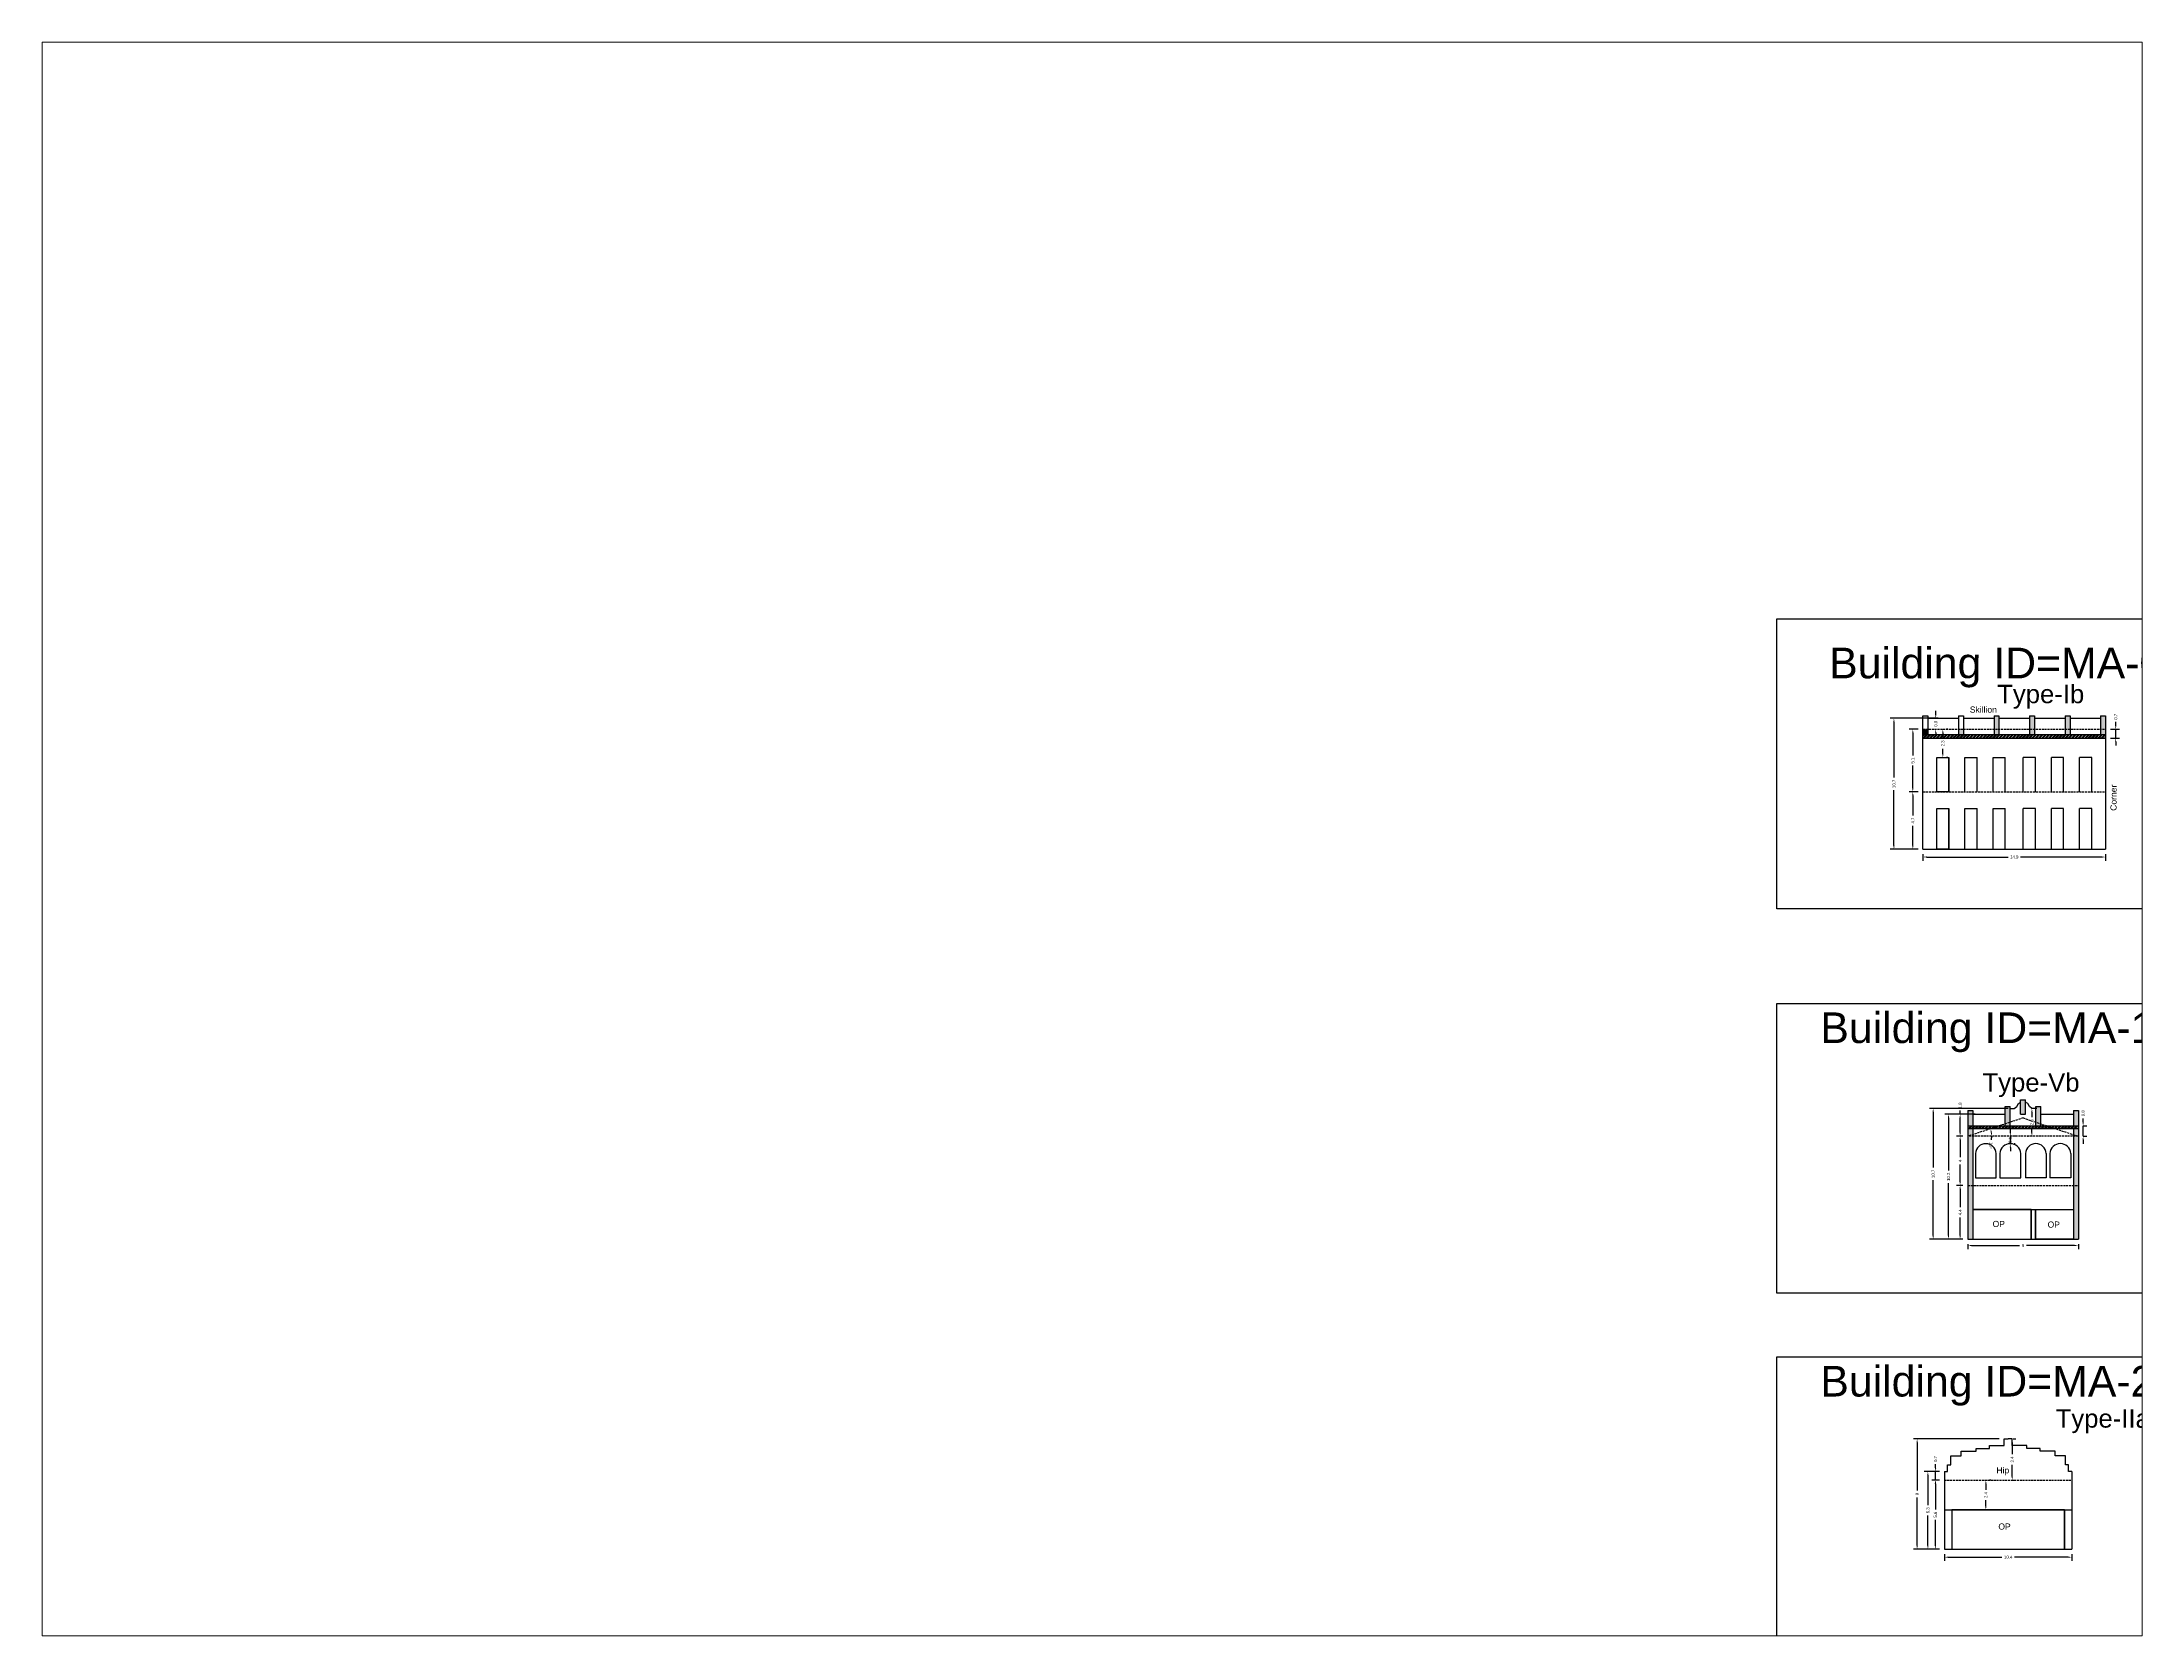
# Paper-space layout 'Layout2' of a CAD drawing. Header units: metres. Extents: x 26 to 231, y 20 to 176.
# The model-space entities are those that its viewports show. They can reach past a viewport. Long polylines and large blocks are cut down to what shows.
import ezdxf

# ---------------------------------------------------------------- set-up
doc = ezdxf.new("R2010")
doc.units = ezdxf.units.M
doc.linetypes.add('ACAD_ISO02W100', pattern=[15, 12, -3])
doc.layers.add('Dotted', color=7, linetype='ACAD_ISO02W100', plot=False)
doc.styles.get("Standard").update_dxf_attribs({"font": 'arial.ttf'})
doc.dimstyles.new('ISO-25', dxfattribs={"dimtxt": 0.25, "dimasz": 0.3, "dimexe": 0.3, "dimexo": 0.4, "dimgap": 0.2, "dimtad": 0, "dimdec": 1, "dimdsep": 46, "dimtxsty": 'Standard', "dimcen": 2.5, "dimadec": 0, "dimazin": 0, "dimtfac": 1, "dimtdec": 1, "dimtmove": 0, "dimatfit": 3, "dimfxl": 1, "dimarcsym": 0})

# ---------------------------------------------------------------- blocks, each defined once
blk = doc.blocks.new('*D4')
at = {"color": 0, "lineweight": -2, "transparency": 16777216}
for p, q in [((3416660.93, -6712704.2), (3416660.2, -6712704.2)), ((3416660.5, -6712704.5), (3416660.5, -6712706.12)), ((3416660.5, -6712708.59), (3416660.5, -6712706.98)), ((3416660.93, -6712708.89), (3416660.2, -6712708.89))]:
    blk.add_line(p, q, dxfattribs=at)
at = {"color": 0, "transparency": 16777216}
for points in [[(3416660.45, -6712704.5), (3416660.55, -6712704.5), (3416660.5, -6712704.2)], [(3416660.45, -6712708.59), (3416660.55, -6712708.59), (3416660.5, -6712708.89)]]:
    blk.add_solid(points, dxfattribs=at)
at = {"layer": 'Defpoints', "color": 0, "transparency": 16777216}
for p in [(3416660.5, -6712704.2), (3416661.33, -6712704.2), (3416661.33, -6712708.89)]:
    blk.add_point(p, dxfattribs=at)
at = {"color": 0, "transparency": 16777216, "insert": (3416660.5, -6712706.55), "char_height": 0.25, "attachment_point": 5, "rotation": 90}
blk.add_mtext('4.7', dxfattribs=at)
blk = doc.blocks.new('*D5')
at = {"color": 0, "lineweight": -2, "transparency": 16777216}
for p, q in [((3416660.93, -6712699.1), (3416660.2, -6712699.1)), ((3416660.5, -6712699.4), (3416660.5, -6712701.25)), ((3416660.5, -6712703.9), (3416660.5, -6712702.06)), ((3416660.93, -6712704.2), (3416660.2, -6712704.2))]:
    blk.add_line(p, q, dxfattribs=at)
at = {"color": 0, "transparency": 16777216}
for points in [[(3416660.45, -6712699.4), (3416660.55, -6712699.4), (3416660.5, -6712699.1)], [(3416660.45, -6712703.9), (3416660.55, -6712703.9), (3416660.5, -6712704.2)]]:
    blk.add_solid(points, dxfattribs=at)
at = {"layer": 'Defpoints', "color": 0, "transparency": 16777216}
for p in [(3416660.5, -6712699.1), (3416661.33, -6712699.1), (3416661.33, -6712704.2)]:
    blk.add_point(p, dxfattribs=at)
at = {"color": 0, "transparency": 16777216, "insert": (3416660.5, -6712701.65), "char_height": 0.25, "attachment_point": 5, "rotation": 90}
blk.add_mtext('5.1', dxfattribs=at)
blk = doc.blocks.new('*D6')
at = {"color": 0, "lineweight": -2, "transparency": 16777216}
for p, q in [((3416662.58, -6712698.2), (3416658.66, -6712698.2)), ((3416658.96, -6712698.5), (3416658.96, -6712703.04)), ((3416658.96, -6712708.59), (3416658.96, -6712704.06)), ((3416660.93, -6712708.89), (3416658.66, -6712708.89))]:
    blk.add_line(p, q, dxfattribs=at)
at = {"color": 0, "transparency": 16777216}
for points in [[(3416658.91, -6712698.5), (3416659.01, -6712698.5), (3416658.96, -6712698.2)], [(3416658.91, -6712708.59), (3416659.01, -6712708.59), (3416658.96, -6712708.89)]]:
    blk.add_solid(points, dxfattribs=at)
at = {"layer": 'Defpoints', "color": 0, "transparency": 16777216}
for p in [(3416658.96, -6712698.2), (3416662.98, -6712698.2), (3416661.33, -6712708.89)]:
    blk.add_point(p, dxfattribs=at)
at = {"color": 0, "transparency": 16777216, "insert": (3416658.96, -6712703.55), "char_height": 0.25, "attachment_point": 5, "rotation": 90}
blk.add_mtext('10.7', dxfattribs=at)
blk = doc.blocks.new('*D7')
at = {"color": 0, "lineweight": -2, "transparency": 16777216}
for p, q in [((3416662.37, -6712697.9), (3416662.37, -6712697.6)), ((3416662.37, -6712698.2), (3416662.37, -6712698.23)), ((3416662.59, -6712698.2), (3416662.67, -6712698.2)), ((3416662.37, -6712699.1), (3416662.37, -6712699.08)), ((3416662.37, -6712699.4), (3416662.37, -6712699.7)), ((3416662.59, -6712699.1), (3416662.67, -6712699.1))]:
    blk.add_line(p, q, dxfattribs=at)
at = {"color": 0, "transparency": 16777216}
for points in [[(3416662.32, -6712697.9), (3416662.42, -6712697.9), (3416662.37, -6712698.2)], [(3416662.32, -6712699.4), (3416662.42, -6712699.4), (3416662.37, -6712699.1)]]:
    blk.add_solid(points, dxfattribs=at)
at = {"layer": 'Defpoints', "color": 0, "transparency": 16777216}
for p in [(3416662.19, -6712698.2), (3416662.37, -6712698.2), (3416662.19, -6712699.1)]:
    blk.add_point(p, dxfattribs=at)
at = {"color": 0, "transparency": 16777216, "insert": (3416662.37, -6712698.65), "char_height": 0.25, "attachment_point": 5, "rotation": 90}
blk.add_mtext('0.9', dxfattribs=at)
blk = doc.blocks.new('*D8')
at = {"color": 0, "lineweight": -2, "transparency": 16777216}
for p, q in [((3416661.33, -6712709.29), (3416661.33, -6712709.82)), ((3416661.63, -6712709.52), (3416668.27, -6712709.52)), ((3416675.93, -6712709.52), (3416669.29, -6712709.52)), ((3416676.23, -6712709.29), (3416676.23, -6712709.82))]:
    blk.add_line(p, q, dxfattribs=at)
at = {"color": 0, "transparency": 16777216}
for points in [[(3416661.63, -6712709.47), (3416661.63, -6712709.57), (3416661.33, -6712709.52)], [(3416675.93, -6712709.47), (3416675.93, -6712709.57), (3416676.23, -6712709.52)]]:
    blk.add_solid(points, dxfattribs=at)
at = {"layer": 'Defpoints', "color": 0, "transparency": 16777216}
for p in [(3416661.33, -6712708.89), (3416676.23, -6712708.89), (3416676.23, -6712709.52)]:
    blk.add_point(p, dxfattribs=at)
at = {"color": 0, "transparency": 16777216, "insert": (3416668.78, -6712709.52), "char_height": 0.25, "attachment_point": 5}
blk.add_mtext('14.9', dxfattribs=at)
blk = doc.blocks.new('*D9')
at = {"color": 0, "lineweight": -2, "transparency": 16777216}
for p, q in [((3416662.95, -6712699.4), (3416662.95, -6712699.82)), ((3416663.35, -6712699.1), (3416663.25, -6712699.1)), ((3416662.95, -6712701.1), (3416662.95, -6712700.68)), ((3416663.35, -6712701.4), (3416663.25, -6712701.4))]:
    blk.add_line(p, q, dxfattribs=at)
at = {"color": 0, "transparency": 16777216}
for points in [[(3416662.9, -6712699.4), (3416663, -6712699.4), (3416662.95, -6712699.1)], [(3416662.9, -6712701.1), (3416663, -6712701.1), (3416662.95, -6712701.4)]]:
    blk.add_solid(points, dxfattribs=at)
at = {"layer": 'Defpoints', "color": 0, "transparency": 16777216}
for p in [(3416662.95, -6712699.1), (3416662.95, -6712699.1), (3416662.95, -6712701.4)]:
    blk.add_point(p, dxfattribs=at)
at = {"color": 0, "transparency": 16777216, "insert": (3416662.95, -6712700.25), "char_height": 0.25, "attachment_point": 5, "rotation": 90}
blk.add_mtext('2.3', dxfattribs=at)
blk = doc.blocks.new('*D10')
at = {"color": 0, "lineweight": -2, "transparency": 16777216}
for p, q in [((3416676.63, -6712699.1), (3416677.36, -6712699.1)), ((3416676.63, -6712699.82), (3416677.36, -6712699.82)), ((3416677.06, -6712698.8), (3416677.06, -6712698.5)), ((3416677.06, -6712699.82), (3416677.06, -6712699.1)), ((3416677.06, -6712700.12), (3416677.06, -6712700.42))]:
    blk.add_line(p, q, dxfattribs=at)
at = {"color": 0, "transparency": 16777216}
for points in [[(3416677.01, -6712698.8), (3416677.11, -6712698.8), (3416677.06, -6712699.1)], [(3416677.01, -6712700.12), (3416677.11, -6712700.12), (3416677.06, -6712699.82)]]:
    blk.add_solid(points, dxfattribs=at)
at = {"layer": 'Defpoints', "color": 0, "transparency": 16777216}
for p in [(3416676.23, -6712699.1), (3416676.23, -6712699.82), (3416677.06, -6712699.1)]:
    blk.add_point(p, dxfattribs=at)
at = {"color": 0, "transparency": 16777216, "insert": (3416677.06, -6712698.08), "char_height": 0.25, "attachment_point": 5, "rotation": 90}
blk.add_mtext('0.7', dxfattribs=at)
blk = doc.blocks.new('*D80')
at = {"color": 0, "lineweight": -2, "transparency": 16777216}
for start, end in [(8.8319, 9.5649), (351.1681, 360)]:
    blk.add_arc((3416664.99, -6712732.31), 1.95, start, end, dxfattribs=at)
at = {"color": 0, "transparency": 16777216}
for points in [[(3416666.86, -6712732), (3416666.96, -6712731.97), (3416666.84, -6712731.7)], [(3416666.96, -6712732.01), (3416666.86, -6712732.01), (3416666.94, -6712732.31)]]:
    blk.add_solid(points, dxfattribs=at)
at = {"layer": 'Defpoints', "color": 0, "transparency": 16777216}
for p in [(3416669.5, -6712730.81), (3416664.99, -6712732.31), (3416664.99, -6712732.31), (3416666.89, -6712731.9), (3416674.01, -6712732.31)]:
    blk.add_point(p, dxfattribs=at)
at = {"color": 0, "transparency": 16777216, "insert": (3416666.85, -6712733.04), "char_height": 0.25, "attachment_point": 5, "rotation": 261.1681}
blk.add_mtext('18°', dxfattribs=at)
blk = doc.blocks.new('*D81')
at = {"color": 0, "lineweight": -2, "transparency": 16777216}
for p, q in [((3416668.46, -6712732.01), (3416668.46, -6712731.71)), ((3416668.46, -6712732.91), (3416668.46, -6712732.31)), ((3416668.86, -6712732.31), (3416668.76, -6712732.31)), ((3416668.46, -6712733.21), (3416668.46, -6712733.51)), ((3416668.86, -6712732.91), (3416668.76, -6712732.91))]:
    blk.add_line(p, q, dxfattribs=at)
at = {"color": 0, "transparency": 16777216}
for points in [[(3416668.41, -6712732.01), (3416668.51, -6712732.01), (3416668.46, -6712732.31)], [(3416668.41, -6712733.21), (3416668.51, -6712733.21), (3416668.46, -6712732.91)]]:
    blk.add_solid(points, dxfattribs=at)
at = {"layer": 'Defpoints', "color": 0, "transparency": 16777216}
for p in [(3416668.46, -6712732.31), (3416668.46, -6712732.31), (3416668.46, -6712732.91)]:
    blk.add_point(p, dxfattribs=at)
at = {"color": 0, "transparency": 16777216, "insert": (3416668.46, -6712732.61), "char_height": 0.25, "attachment_point": 5, "rotation": 90}
blk.add_mtext('0.6', dxfattribs=at)
blk = doc.blocks.new('*D82')
at = {"color": 0, "lineweight": -2, "transparency": 16777216}
for p, q in [((3416664.59, -6712736.31), (3416664.06, -6712736.31)), ((3416664.36, -6712736.61), (3416664.36, -6712738.08)), ((3416664.36, -6712740.41), (3416664.36, -6712738.94)), ((3416664.59, -6712740.71), (3416664.06, -6712740.71))]:
    blk.add_line(p, q, dxfattribs=at)
at = {"color": 0, "transparency": 16777216}
for points in [[(3416664.31, -6712736.61), (3416664.41, -6712736.61), (3416664.36, -6712736.31)], [(3416664.31, -6712740.41), (3416664.41, -6712740.41), (3416664.36, -6712740.71)]]:
    blk.add_solid(points, dxfattribs=at)
at = {"layer": 'Defpoints', "color": 0, "transparency": 16777216}
for p in [(3416664.36, -6712736.31), (3416664.99, -6712736.31), (3416664.99, -6712740.71)]:
    blk.add_point(p, dxfattribs=at)
at = {"color": 0, "transparency": 16777216, "insert": (3416664.36, -6712738.51), "char_height": 0.25, "attachment_point": 5, "rotation": 90}
blk.add_mtext('4.4', dxfattribs=at)
blk = doc.blocks.new('*D83')
at = {"color": 0, "lineweight": -2, "transparency": 16777216}
for p, q in [((3416664.59, -6712732.31), (3416664.06, -6712732.31)), ((3416664.36, -6712732.61), (3416664.36, -6712734.02)), ((3416664.36, -6712736.01), (3416664.36, -6712734.6)), ((3416664.59, -6712736.31), (3416664.06, -6712736.31))]:
    blk.add_line(p, q, dxfattribs=at)
at = {"color": 0, "transparency": 16777216}
for points in [[(3416664.31, -6712732.61), (3416664.41, -6712732.61), (3416664.36, -6712732.31)], [(3416664.31, -6712736.01), (3416664.41, -6712736.01), (3416664.36, -6712736.31)]]:
    blk.add_solid(points, dxfattribs=at)
at = {"layer": 'Defpoints', "color": 0, "transparency": 16777216}
for p in [(3416664.36, -6712732.31), (3416664.99, -6712732.31), (3416664.99, -6712736.31)]:
    blk.add_point(p, dxfattribs=at)
at = {"color": 0, "transparency": 16777216, "insert": (3416664.36, -6712734.31), "char_height": 0.25, "attachment_point": 5, "rotation": 90}
blk.add_mtext('4', dxfattribs=at)
blk = doc.blocks.new('*D84')
at = {"color": 0, "lineweight": -2, "transparency": 16777216}
for p, q in [((3416665.59, -6712730.51), (3416664.06, -6712730.51)), ((3416664.36, -6712730.51), (3416664.36, -6712730.21)), ((3416664.36, -6712732.01), (3416664.36, -6712730.81)), ((3416664.59, -6712732.31), (3416664.06, -6712732.31))]:
    blk.add_line(p, q, dxfattribs=at)
at = {"color": 0, "transparency": 16777216}
for points in [[(3416664.31, -6712730.81), (3416664.41, -6712730.81), (3416664.36, -6712730.51)], [(3416664.31, -6712732.01), (3416664.41, -6712732.01), (3416664.36, -6712732.31)]]:
    blk.add_solid(points, dxfattribs=at)
at = {"layer": 'Defpoints', "color": 0, "transparency": 16777216}
for p in [(3416664.36, -6712730.51), (3416665.99, -6712730.51), (3416664.99, -6712732.31)]:
    blk.add_point(p, dxfattribs=at)
at = {"color": 0, "transparency": 16777216, "insert": (3416664.36, -6712729.79), "char_height": 0.25, "attachment_point": 5, "rotation": 90}
blk.add_mtext('1.8', dxfattribs=at)
blk = doc.blocks.new('*D85')
at = {"color": 0, "lineweight": -2, "transparency": 16777216}
for p, q in [((3416670.22, -6712730.33), (3416670.22, -6712730.74)), ((3416670.62, -6712730.03), (3416670.52, -6712730.03)), ((3416669.86, -6712732.31), (3416669.92, -6712732.31)), ((3416670.22, -6712732.01), (3416670.22, -6712731.6))]:
    blk.add_line(p, q, dxfattribs=at)
at = {"color": 0, "transparency": 16777216}
for points in [[(3416670.17, -6712730.33), (3416670.27, -6712730.33), (3416670.22, -6712730.03)], [(3416670.17, -6712732.01), (3416670.27, -6712732.01), (3416670.22, -6712732.31)]]:
    blk.add_solid(points, dxfattribs=at)
at = {"layer": 'Defpoints', "color": 0, "transparency": 16777216}
for p in [(3416670.22, -6712730.03), (3416670.22, -6712730.03), (3416670.26, -6712732.31)]:
    blk.add_point(p, dxfattribs=at)
at = {"color": 0, "transparency": 16777216, "insert": (3416670.22, -6712731.17), "char_height": 0.25, "attachment_point": 5, "rotation": 90}
blk.add_mtext('2.3', dxfattribs=at)
blk = doc.blocks.new('*D86')
at = {"color": 0, "lineweight": -2, "transparency": 16777216}
for p, q in [((3416664.99, -6712741.11), (3416664.99, -6712741.52)), ((3416665.29, -6712741.22), (3416669.22, -6712741.22)), ((3416673.71, -6712741.22), (3416669.78, -6712741.22)), ((3416674.01, -6712741.11), (3416674.01, -6712741.52))]:
    blk.add_line(p, q, dxfattribs=at)
at = {"color": 0, "transparency": 16777216}
for points in [[(3416665.29, -6712741.17), (3416665.29, -6712741.27), (3416664.99, -6712741.22)], [(3416673.71, -6712741.17), (3416673.71, -6712741.27), (3416674.01, -6712741.22)]]:
    blk.add_solid(points, dxfattribs=at)
at = {"layer": 'Defpoints', "color": 0, "transparency": 16777216}
for p in [(3416664.99, -6712740.71), (3416674.01, -6712740.71), (3416674.01, -6712741.22)]:
    blk.add_point(p, dxfattribs=at)
at = {"color": 0, "transparency": 16777216, "insert": (3416669.5, -6712741.22), "char_height": 0.25, "attachment_point": 5}
blk.add_mtext('9', dxfattribs=at)
blk = doc.blocks.new('*D87')
at = {"color": 0, "lineweight": -2, "transparency": 16777216}
for p, q in [((3416665.59, -6712730.51), (3416663.11, -6712730.51)), ((3416663.41, -6712730.81), (3416663.41, -6712735.1)), ((3416663.41, -6712740.41), (3416663.41, -6712736.12)), ((3416664.59, -6712740.71), (3416663.11, -6712740.71))]:
    blk.add_line(p, q, dxfattribs=at)
at = {"color": 0, "transparency": 16777216}
for points in [[(3416663.36, -6712730.81), (3416663.46, -6712730.81), (3416663.41, -6712730.51)], [(3416663.36, -6712740.41), (3416663.46, -6712740.41), (3416663.41, -6712740.71)]]:
    blk.add_solid(points, dxfattribs=at)
at = {"layer": 'Defpoints', "color": 0, "transparency": 16777216}
for p in [(3416663.41, -6712730.51), (3416665.99, -6712730.51), (3416664.99, -6712740.71)]:
    blk.add_point(p, dxfattribs=at)
at = {"color": 0, "transparency": 16777216, "insert": (3416663.41, -6712735.61), "char_height": 0.25, "attachment_point": 5, "rotation": 90}
blk.add_mtext('10.2', dxfattribs=at)
blk = doc.blocks.new('*D88')
at = {"color": 0, "lineweight": -2, "transparency": 16777216}
for p, q in [((3416668.28, -6712730.03), (3416661.86, -6712730.03)), ((3416662.16, -6712730.33), (3416662.16, -6712734.86)), ((3416662.16, -6712740.41), (3416662.16, -6712735.89)), ((3416664.59, -6712740.71), (3416661.86, -6712740.71))]:
    blk.add_line(p, q, dxfattribs=at)
at = {"color": 0, "transparency": 16777216}
for points in [[(3416662.11, -6712730.33), (3416662.21, -6712730.33), (3416662.16, -6712730.03)], [(3416662.11, -6712740.41), (3416662.21, -6712740.41), (3416662.16, -6712740.71)]]:
    blk.add_solid(points, dxfattribs=at)
at = {"layer": 'Defpoints', "color": 0, "transparency": 16777216}
for p in [(3416662.16, -6712730.03), (3416668.68, -6712730.03), (3416664.99, -6712740.71)]:
    blk.add_point(p, dxfattribs=at)
at = {"color": 0, "transparency": 16777216, "insert": (3416662.16, -6712735.37), "char_height": 0.25, "attachment_point": 5, "rotation": 90}
blk.add_mtext('10.7', dxfattribs=at)
blk = doc.blocks.new('*D89')
at = {"color": 0, "lineweight": -2, "transparency": 16777216}
for p, q in [((3416674.4, -6712731.16), (3416674.4, -6712730.86)), ((3416674.4, -6712732.31), (3416674.4, -6712731.46)), ((3416674.4, -6712732.61), (3416674.4, -6712732.91)), ((3416674.41, -6712731.46), (3416674.7, -6712731.46)), ((3416674.41, -6712732.31), (3416674.7, -6712732.31))]:
    blk.add_line(p, q, dxfattribs=at)
at = {"color": 0, "transparency": 16777216}
for points in [[(3416674.35, -6712731.16), (3416674.45, -6712731.16), (3416674.4, -6712731.46)], [(3416674.35, -6712732.61), (3416674.45, -6712732.61), (3416674.4, -6712732.31)]]:
    blk.add_solid(points, dxfattribs=at)
at = {"layer": 'Defpoints', "color": 0, "transparency": 16777216}
for p in [(3416674.01, -6712731.46), (3416674.01, -6712732.31), (3416674.4, -6712731.46)]:
    blk.add_point(p, dxfattribs=at)
at = {"color": 0, "transparency": 16777216, "insert": (3416674.4, -6712730.43), "char_height": 0.25, "attachment_point": 5, "rotation": 90}
blk.add_mtext('0.8', dxfattribs=at)
blk = doc.blocks.new('*D165')
at = {"color": 0, "lineweight": -2, "transparency": 16777216}
for p, q in [((3416663.08, -6712766.4), (3416663.08, -6712766.95)), ((3416663.38, -6712766.65), (3416667.77, -6712766.65)), ((3416673.18, -6712766.65), (3416668.79, -6712766.65)), ((3416673.48, -6712766.4), (3416673.48, -6712766.95))]:
    blk.add_line(p, q, dxfattribs=at)
at = {"color": 0, "transparency": 16777216}
for points in [[(3416663.38, -6712766.6), (3416663.38, -6712766.7), (3416663.08, -6712766.65)], [(3416673.18, -6712766.6), (3416673.18, -6712766.7), (3416673.48, -6712766.65)]]:
    blk.add_solid(points, dxfattribs=at)
at = {"layer": 'Defpoints', "color": 0, "transparency": 16777216}
for p in [(3416663.08, -6712766), (3416673.48, -6712766), (3416673.48, -6712766.65)]:
    blk.add_point(p, dxfattribs=at)
at = {"color": 0, "transparency": 16777216, "insert": (3416668.28, -6712766.65), "char_height": 0.25, "attachment_point": 5}
blk.add_mtext('10.4', dxfattribs=at)
blk = doc.blocks.new('*D166')
at = {"color": 0, "lineweight": -2, "transparency": 16777216}
for p, q in [((3416662.68, -6712760.37), (3416662.04, -6712760.37)), ((3416662.34, -6712760.67), (3416662.34, -6712762.75)), ((3416662.34, -6712765.7), (3416662.34, -6712763.61)), ((3416662.68, -6712766), (3416662.04, -6712766))]:
    blk.add_line(p, q, dxfattribs=at)
at = {"color": 0, "transparency": 16777216}
for points in [[(3416662.29, -6712760.67), (3416662.39, -6712760.67), (3416662.34, -6712760.37)], [(3416662.29, -6712765.7), (3416662.39, -6712765.7), (3416662.34, -6712766)]]:
    blk.add_solid(points, dxfattribs=at)
at = {"layer": 'Defpoints', "color": 0, "transparency": 16777216}
for p in [(3416662.34, -6712760.37), (3416663.08, -6712760.37), (3416663.08, -6712766)]:
    blk.add_point(p, dxfattribs=at)
at = {"color": 0, "transparency": 16777216, "insert": (3416662.34, -6712763.18), "char_height": 0.25, "attachment_point": 5, "rotation": 90}
blk.add_mtext('5.6', dxfattribs=at)
blk = doc.blocks.new('*D167')
at = {"color": 0, "lineweight": -2, "transparency": 16777216}
for p, q in [((3416662.68, -6712759.67), (3416661.43, -6712759.67)), ((3416661.73, -6712759.97), (3416661.73, -6712762.4)), ((3416661.73, -6712765.7), (3416661.73, -6712763.26)), ((3416662.68, -6712766), (3416661.43, -6712766))]:
    blk.add_line(p, q, dxfattribs=at)
at = {"color": 0, "transparency": 16777216}
for points in [[(3416661.68, -6712759.97), (3416661.78, -6712759.97), (3416661.73, -6712759.67)], [(3416661.68, -6712765.7), (3416661.78, -6712765.7), (3416661.73, -6712766)]]:
    blk.add_solid(points, dxfattribs=at)
at = {"layer": 'Defpoints', "color": 0, "transparency": 16777216}
for p in [(3416661.73, -6712759.67), (3416663.08, -6712759.67), (3416663.08, -6712766)]:
    blk.add_point(p, dxfattribs=at)
at = {"color": 0, "transparency": 16777216, "insert": (3416661.73, -6712762.83), "char_height": 0.25, "attachment_point": 5, "rotation": 90}
blk.add_mtext('6.3', dxfattribs=at)
blk = doc.blocks.new('*D168')
at = {"color": 0, "lineweight": -2, "transparency": 16777216}
for p, q in [((3416662.68, -6712759.67), (3416662.06, -6712759.67)), ((3416662.36, -6712759.37), (3416662.36, -6712759.07)), ((3416662.36, -6712760.37), (3416662.36, -6712759.67)), ((3416662.68, -6712760.37), (3416662.06, -6712760.37)), ((3416662.36, -6712760.67), (3416662.36, -6712760.97))]:
    blk.add_line(p, q, dxfattribs=at)
at = {"color": 0, "transparency": 16777216}
for points in [[(3416662.31, -6712759.37), (3416662.41, -6712759.37), (3416662.36, -6712759.67)], [(3416662.31, -6712760.67), (3416662.41, -6712760.67), (3416662.36, -6712760.37)]]:
    blk.add_solid(points, dxfattribs=at)
at = {"layer": 'Defpoints', "color": 0, "transparency": 16777216}
for p in [(3416662.36, -6712759.67), (3416663.08, -6712759.67), (3416663.08, -6712760.37)]:
    blk.add_point(p, dxfattribs=at)
at = {"color": 0, "transparency": 16777216, "insert": (3416662.36, -6712758.64), "char_height": 0.25, "attachment_point": 5, "rotation": 90}
blk.add_mtext('0.7', dxfattribs=at)
blk = doc.blocks.new('*D169')
at = {"color": 0, "lineweight": -2, "transparency": 16777216}
for p, q in [((3416668.61, -6712757.3), (3416668.61, -6712758.25)), ((3416668.68, -6712757), (3416668.91, -6712757)), ((3416668.61, -6712760.07), (3416668.61, -6712759.11)), ((3416668.68, -6712760.37), (3416668.91, -6712760.37))]:
    blk.add_line(p, q, dxfattribs=at)
at = {"color": 0, "transparency": 16777216}
for points in [[(3416668.56, -6712757.3), (3416668.66, -6712757.3), (3416668.61, -6712757)], [(3416668.56, -6712760.07), (3416668.66, -6712760.07), (3416668.61, -6712760.37)]]:
    blk.add_solid(points, dxfattribs=at)
at = {"layer": 'Defpoints', "color": 0, "transparency": 16777216}
for p in [(3416668.28, -6712757), (3416668.28, -6712760.37), (3416668.61, -6712760.37)]:
    blk.add_point(p, dxfattribs=at)
at = {"color": 0, "transparency": 16777216, "insert": (3416668.61, -6712758.68), "char_height": 0.25, "attachment_point": 5, "rotation": 90}
blk.add_mtext('3.4', dxfattribs=at)
blk = doc.blocks.new('*D170')
at = {"color": 0, "lineweight": -2, "transparency": 16777216}
for p, q in [((3416667.55, -6712757), (3416660.55, -6712757)), ((3416660.85, -6712757.3), (3416660.85, -6712761.21)), ((3416660.85, -6712765.7), (3416660.85, -6712761.78)), ((3416662.68, -6712766), (3416660.55, -6712766))]:
    blk.add_line(p, q, dxfattribs=at)
at = {"color": 0, "transparency": 16777216}
for points in [[(3416660.8, -6712757.3), (3416660.9, -6712757.3), (3416660.85, -6712757)], [(3416660.8, -6712765.7), (3416660.9, -6712765.7), (3416660.85, -6712766)]]:
    blk.add_solid(points, dxfattribs=at)
at = {"layer": 'Defpoints', "color": 0, "transparency": 16777216}
for p in [(3416660.85, -6712757), (3416667.95, -6712757), (3416663.08, -6712766)]:
    blk.add_point(p, dxfattribs=at)
at = {"color": 0, "transparency": 16777216, "insert": (3416660.85, -6712761.5), "char_height": 0.25, "attachment_point": 5, "rotation": 90}
blk.add_mtext('9', dxfattribs=at)
blk = doc.blocks.new('*D171')
at = {"color": 0, "lineweight": -2, "transparency": 16777216}
for p, q in [((3416666.46, -6712760.67), (3416666.46, -6712761.15)), ((3416666.86, -6712760.37), (3416666.76, -6712760.37)), ((3416666.46, -6712762.5), (3416666.46, -6712762.01)), ((3416666.86, -6712762.8), (3416666.76, -6712762.8))]:
    blk.add_line(p, q, dxfattribs=at)
at = {"color": 0, "transparency": 16777216}
for points in [[(3416666.41, -6712760.67), (3416666.51, -6712760.67), (3416666.46, -6712760.37)], [(3416666.41, -6712762.5), (3416666.51, -6712762.5), (3416666.46, -6712762.8)]]:
    blk.add_solid(points, dxfattribs=at)
at = {"layer": 'Defpoints', "color": 0, "transparency": 16777216}
for p in [(3416666.46, -6712760.37), (3416666.46, -6712760.37), (3416666.46, -6712762.8)]:
    blk.add_point(p, dxfattribs=at)
at = {"color": 0, "transparency": 16777216, "insert": (3416666.46, -6712761.58), "char_height": 0.25, "attachment_point": 5, "rotation": 90}
blk.add_mtext('2.4', dxfattribs=at)

msp = doc.modelspace()

# ---------------------------------------------------------------- hatches: boundary and pattern name
h = msp.add_hatch(color=256)
h.dxf.hatch_style = 1
h.paths.add_polyline_path([(3416661.33, -6712699.1), (3416661.73, -6712699.1), (3416661.73, -6712698), (3416661.33, -6712698)], flags=17)
h.paths.add_polyline_path([(3416661.73, -6712698), (3416661.33, -6712698), (3416661.33, -6712699.52), (3416661.73, -6712699.52)])
h = msp.add_hatch(color=256)
h.dxf.hatch_style = 1
h.paths.add_polyline_path([(3416664.63, -6712698), (3416664.23, -6712698), (3416664.23, -6712699.1), (3416664.63, -6712699.1)], flags=17)
h.paths.add_polyline_path([(3416664.63, -6712698), (3416664.23, -6712698), (3416664.23, -6712699.52), (3416664.63, -6712699.52)])
h.paths.add_polyline_path([(3416667.13, -6712699.1), (3416667.53, -6712699.1), (3416667.53, -6712698), (3416667.13, -6712698)])
h.paths.add_polyline_path([(3416667.53, -6712699.1), (3416667.13, -6712699.1), (3416667.13, -6712699.52), (3416667.53, -6712699.52)])
h = msp.add_hatch(color=256)
h.dxf.hatch_style = 1
h.paths.add_polyline_path([(3416670.43, -6712699.1), (3416670.03, -6712699.1), (3416670.03, -6712699.52), (3416670.43, -6712699.52)])
h.paths.add_polyline_path([(3416673.33, -6712698), (3416672.93, -6712698), (3416672.93, -6712699.1), (3416673.33, -6712699.1)])
h.paths.add_polyline_path([(3416673.33, -6712699.1), (3416672.93, -6712699.1), (3416672.93, -6712699.52), (3416673.33, -6712699.52)])
h.paths.add_polyline_path([(3416670.43, -6712698), (3416670.03, -6712698), (3416670.03, -6712699.1), (3416670.43, -6712699.1)])
h.paths.add_polyline_path([(3416676.23, -6712698), (3416675.83, -6712698), (3416675.83, -6712699.1), (3416676.23, -6712699.1)])
h.paths.add_polyline_path([(3416676.23, -6712699.1), (3416675.83, -6712699.1), (3416675.83, -6712699.52), (3416676.23, -6712699.52)])
h = msp.add_hatch()
h.set_pattern_fill('ANSI32', color=256, scale=0.02)
h.set_pattern_definition([(45, (-14.56555, 0), (-0.134703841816, 0.134703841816), []), (45, (-14.47575, 0), (-0.134703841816, 0.134703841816), [])])
h.paths.add_polyline_path([(3416661.33, -6712699.52), (3416661.33, -6712699.82), (3416676.23, -6712699.82), (3416676.23, -6712699.52)])
h = msp.add_hatch()
h.set_pattern_fill('ANGLE', color=256)
h.set_pattern_definition([(0, (0, 0), (0, 6.985), [5.08, -1.905]), (90, (0, 0), (-6.985, 4e-16), [5.08, -1.905])])
h.paths.add_polyline_path([(3416677.76, -6712702.9), (3416677.3, -6712702.9), (3416677.3, -6712710.77), (3416677.76, -6712710.77)])
h.paths.add_polyline_path([(3416677.76, -6712702.42), (3416677.3, -6712702.42), (3416677.3, -6712702.9), (3416677.76, -6712702.9)])
h.paths.add_polyline_path([(3416677.76, -6712702.12), (3416677.3, -6712702.12), (3416677.3, -6712702.42), (3416677.76, -6712702.42)])
h.paths.add_polyline_path([(3416677.76, -6712701.22), (3416677.3, -6712701.22), (3416677.3, -6712702.12), (3416677.76, -6712702.12)])
h = msp.add_hatch(color=256)
h.dxf.hatch_style = 1
h.paths.add_polyline_path([(3416668.45, -6712729.88), (3416668.05, -6712729.88), (3416668.05, -6712731.29), (3416668.45, -6712731.16)])
h.paths.add_polyline_path([(3416668.45, -6712731.16), (3416668.05, -6712731.29), (3416668.05, -6712731.46), (3416668.45, -6712731.46)])
h.paths.add_polyline_path([(3416665.39, -6712730.21), (3416664.99, -6712730.21), (3416664.99, -6712731.46), (3416665.39, -6712731.46)])
h.paths.add_polyline_path([(3416665.39, -6712731.66), (3416664.99, -6712731.66), (3416664.99, -6712732.31), (3416665.39, -6712732.18)])
h.paths.add_polyline_path([(3416665.39, -6712732.18), (3416664.99, -6712732.31), (3416665.39, -6712732.31)], flags=17)
h.paths.add_polyline_path([(3416665.39, -6712732.31), (3416664.99, -6712732.31), (3416664.99, -6712736.31), (3416665.39, -6712736.31)])
h.paths.add_polyline_path([(3416665.39, -6712736.31), (3416664.99, -6712736.31), (3416664.99, -6712740.71), (3416665.39, -6712740.71)])
h = msp.add_hatch(color=256)
h.dxf.hatch_style = 1
h.paths.add_polyline_path([(3416674.01, -6712730.21), (3416673.61, -6712730.21), (3416673.61, -6712731.46), (3416674.01, -6712731.46)])
h.paths.add_polyline_path([(3416674.01, -6712731.66), (3416673.61, -6712731.66), (3416673.61, -6712732.18), (3416674.01, -6712732.31)])
h.paths.add_polyline_path([(3416673.61, -6712732.18), (3416673.61, -6712732.31), (3416674.01, -6712732.31)], flags=17)
h.paths.add_polyline_path([(3416674.01, -6712732.31), (3416673.61, -6712732.31), (3416673.61, -6712736.31), (3416674.01, -6712736.31)])
h.paths.add_polyline_path([(3416674.01, -6712736.31), (3416673.61, -6712736.31), (3416673.61, -6712740.71), (3416674.01, -6712740.71)])
h.paths.add_polyline_path([(3416670.95, -6712729.88), (3416670.55, -6712729.88), (3416670.55, -6712731.16), (3416670.95, -6712731.29)])
h.paths.add_polyline_path([(3416670.95, -6712731.29), (3416670.55, -6712731.16), (3416670.55, -6712731.46), (3416670.95, -6712731.46)])
h.paths.add_polyline_path([(3416669.7, -6712729.32), (3416669.3, -6712729.32), (3416669.3, -6712730.51), (3416669.7, -6712730.51)])
h = msp.add_hatch()
h.set_pattern_fill('ANSI32', color=256, scale=0.02)
h.set_pattern_definition([(45, (-8.10116, 0), (-0.134703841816, 0.134703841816), []), (45, (-8.01135, 0), (-0.134703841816, 0.134703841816), [])])
h.paths.add_polyline_path([(3416674.01, -6712731.66), (3416674.01, -6712731.46), (3416664.99, -6712731.46), (3416664.99, -6712731.66)])

# ---------------------------------------------------------------- linework, layer by layer
for points in [[(3416649.39, -6712690.08), (3416685.87, -6712690.08), (3416685.87, -6712713.74), (3416649.39, -6712713.74)], [(3416662.45, -6712701.4), (3416663.45, -6712701.4), (3416663.45, -6712704.2), (3416662.45, -6712704.2)], [(3416662.45, -6712705.55), (3416663.45, -6712705.55), (3416663.45, -6712708.89), (3416662.45, -6712708.89)], [(3416649.39, -6712721.46), (3416685.32, -6712721.46), (3416685.32, -6712745.12), (3416649.39, -6712745.12)], [(3416670.15, -6712738.29), (3416665.39, -6712738.29), (3416665.39, -6712740.71), (3416670.15, -6712740.71)], [(3416670.5, -6712738.29), (3416673.61, -6712738.29), (3416673.61, -6712740.71), (3416670.5, -6712740.71)], [(3416649.39, -6712750.3), (3416683.1, -6712750.3), (3416683.1, -6712773.95), (3416649.39, -6712773.95)], [(3416672.88, -6712762.8), (3416663.68, -6712762.8), (3416663.68, -6712766), (3416672.88, -6712766)]]:
    msp.add_lwpolyline(points, close=True)
for points in [[(3416661.33, -6712708.89), (3416661.33, -6712698)], [(3416661.33, -6712698), (3416661.73, -6712698), (3416661.73, -6712699.52)], [(3416661.73, -6712698), (3416661.73, -6712698.2), (3416664.23, -6712698.2)], [(3416664.23, -6712698), (3416664.23, -6712699.52)], [(3416664.23, -6712698), (3416664.63, -6712698), (3416664.63, -6712699.52)], [(3416664.63, -6712698.2), (3416667.13, -6712698.2)], [(3416667.13, -6712698), (3416667.13, -6712699.52)], [(3416667.13, -6712698), (3416667.53, -6712698), (3416667.53, -6712699.52)], [(3416667.53, -6712698.2), (3416670.03, -6712698.2)], [(3416670.03, -6712698), (3416670.03, -6712699.52)], [(3416670.03, -6712698), (3416670.43, -6712698), (3416670.43, -6712699.52)], [(3416670.43, -6712698.2), (3416672.93, -6712698.2)], [(3416672.93, -6712698), (3416672.93, -6712699.52)], [(3416672.93, -6712698), (3416673.33, -6712698), (3416673.33, -6712699.52)], [(3416673.33, -6712698.2), (3416675.83, -6712698.2)], [(3416675.83, -6712698), (3416675.83, -6712699.52)], [(3416675.83, -6712698), (3416676.23, -6712698), (3416676.23, -6712708.89)], [(3416661.33, -6712699.52), (3416676.23, -6712699.52)], [(3416661.33, -6712699.82), (3416676.23, -6712699.82)], [(3416662.45, -6712701.4), (3416663.45, -6712701.4)], [(3416662.45, -6712704.2), (3416662.45, -6712701.4)], [(3416663.45, -6712704.2), (3416663.45, -6712701.4)], [(3416664.75, -6712704.2), (3416664.75, -6712701.4)], [(3416664.75, -6712701.4), (3416665.75, -6712701.4)], [(3416665.75, -6712704.2), (3416665.75, -6712701.4)], [(3416667.05, -6712704.2), (3416667.05, -6712701.4)], [(3416667.05, -6712701.4), (3416668.05, -6712701.4)], [(3416668.05, -6712704.2), (3416668.05, -6712701.4)], [(3416669.51, -6712704.2), (3416669.51, -6712701.4)], [(3416670.51, -6712701.4), (3416669.51, -6712701.4)], [(3416670.51, -6712704.2), (3416670.51, -6712701.4)], [(3416671.81, -6712704.2), (3416671.81, -6712701.4)], [(3416672.81, -6712701.4), (3416671.81, -6712701.4)], [(3416672.81, -6712704.2), (3416672.81, -6712701.4)], [(3416674.11, -6712704.2), (3416674.11, -6712701.4)], [(3416675.11, -6712701.4), (3416674.11, -6712701.4)], [(3416675.11, -6712704.2), (3416675.11, -6712701.4)], [(3416662.45, -6712708.89), (3416662.45, -6712705.55)], [(3416662.45, -6712705.55), (3416663.45, -6712705.55)], [(3416663.45, -6712708.89), (3416663.45, -6712705.55)], [(3416664.75, -6712708.89), (3416664.75, -6712705.55)], [(3416664.75, -6712705.55), (3416665.75, -6712705.55)], [(3416665.75, -6712708.89), (3416665.75, -6712705.55)], [(3416667.05, -6712708.89), (3416667.05, -6712705.55)], [(3416667.05, -6712705.55), (3416668.05, -6712705.55)], [(3416668.05, -6712708.89), (3416668.05, -6712705.55)], [(3416669.51, -6712708.89), (3416669.51, -6712705.55)], [(3416670.51, -6712705.55), (3416669.51, -6712705.55)], [(3416670.51, -6712708.89), (3416670.51, -6712705.55)], [(3416671.81, -6712708.89), (3416671.81, -6712705.55)], [(3416672.81, -6712705.55), (3416671.81, -6712705.55)], [(3416672.81, -6712708.89), (3416672.81, -6712705.55)], [(3416674.11, -6712708.89), (3416674.11, -6712705.55)], [(3416675.11, -6712705.55), (3416674.11, -6712705.55)], [(3416675.11, -6712708.89), (3416675.11, -6712705.55)], [(3416661.33, -6712708.89), (3416676.23, -6712708.89)], [(3416664.99, -6712730.21), (3416665.39, -6712730.21)], [(3416664.99, -6712730.21), (3416664.99, -6712740.71)], [(3416665.39, -6712730.21), (3416665.39, -6712731.46)], [(3416665.39, -6712730.51), (3416668.05, -6712730.51)], [(3416668.05, -6712731.46), (3416668.05, -6712729.88)], [(3416668.05, -6712729.88), (3416668.45, -6712729.88)], [(3416668.45, -6712730.05), (3416668.78, -6712730.03), (3416668.98, -6712729.88), (3416669.12, -6712729.63), (3416669.3, -6712729.53)], [(3416668.45, -6712731.46), (3416668.45, -6712729.88)], [(3416669.3, -6712729.32), (3416669.7, -6712729.32)], [(3416669.3, -6712730.51), (3416669.3, -6712729.32)], [(3416669.3, -6712730.51), (3416669.7, -6712730.51)], [(3416669.7, -6712730.51), (3416669.7, -6712729.32)], [(3416670.55, -6712730.05), (3416670.22, -6712730.03), (3416670.01, -6712729.88), (3416669.88, -6712729.63), (3416669.7, -6712729.53)], [(3416670.55, -6712731.46), (3416670.55, -6712729.88)], [(3416670.55, -6712729.88), (3416670.95, -6712729.88)], [(3416670.95, -6712731.46), (3416670.95, -6712729.88)], [(3416670.95, -6712730.51), (3416673.61, -6712730.51)], [(3416673.61, -6712730.21), (3416673.61, -6712731.46)], [(3416673.61, -6712730.21), (3416674.01, -6712730.21)], [(3416674.01, -6712730.21), (3416674.01, -6712740.71)], [(3416664.99, -6712731.46), (3416674.01, -6712731.46)], [(3416664.99, -6712731.66), (3416674.01, -6712731.66)], [(3416665.39, -6712731.66), (3416665.39, -6712740.71)], [(3416673.61, -6712731.66), (3416673.61, -6712740.71)], [(3416669.69, -6712733.71), (3416669.69, -6712735.71)], [(3416671.39, -6712733.71), (3416671.39, -6712735.71)], [(3416671.69, -6712733.71), (3416671.69, -6712735.71)], [(3416673.39, -6712733.71), (3416673.39, -6712735.71)], [(3416671.39, -6712735.71), (3416669.69, -6712735.71)], [(3416673.39, -6712735.71), (3416671.69, -6712735.71)], [(3416665.39, -6712738.29), (3416673.61, -6712738.29)], [(3416670.15, -6712738.29), (3416670.15, -6712740.71)], [(3416670.5, -6712738.29), (3416670.5, -6712740.71)], [(3416664.99, -6712740.71), (3416674.01, -6712740.71)], [(3416663.08, -6712759.67), (3416663.34, -6712759.67), (3416663.34, -6712759.11), (3416663.6, -6712759.11), (3416663.6, -6712758.38), (3416664.44, -6712758.38), (3416664.44, -6712758.01), (3416665.67, -6712758.01), (3416665.67, -6712757.77), (3416666.75, -6712757.77), (3416666.75, -6712757.53), (3416667.95, -6712757.53), (3416667.95, -6712757), (3416668.28, -6712757)], [(3416673.48, -6712759.67), (3416673.22, -6712759.67), (3416673.22, -6712759.11), (3416672.96, -6712759.11), (3416672.96, -6712758.38), (3416672.12, -6712758.38), (3416672.12, -6712758.01), (3416670.89, -6712758.01), (3416670.89, -6712757.77), (3416669.81, -6712757.77), (3416669.81, -6712757.53), (3416668.61, -6712757.53), (3416668.61, -6712757), (3416668.28, -6712757)], [(3416663.08, -6712759.67), (3416663.08, -6712766)], [(3416673.48, -6712759.67), (3416673.48, -6712766)], [(3416663.08, -6712762.8), (3416673.48, -6712762.8)], [(3416663.68, -6712762.8), (3416663.68, -6712766)], [(3416672.88, -6712762.8), (3416672.88, -6712766)], [(3416663.08, -6712766), (3416673.48, -6712766)]]:
    msp.add_lwpolyline(points)
for points in [[(3416667.31, -6712735.71), (3416667.31, -6712733.71, 0.941176), (3416665.61, -6712733.71), (3416665.61, -6712735.71)], [(3416669.31, -6712735.71), (3416669.31, -6712733.71, 0.941176), (3416667.61, -6712733.71), (3416667.61, -6712735.71)]]:
    msp.add_lwpolyline(points, format="xyb", close=True)
for centre in [(3416670.54, -6712733.76), (3416672.54, -6712733.76)]:
    msp.add_arc(centre, 0.852, 3.4714, 176.5286)
at = {"layer": 'Dotted', "ltscale": 0.02}
msp.add_line((3416674.01, -6712732.31), (3416664.99, -6712732.31), dxfattribs=at)
for points in [[(3416661.33, -6712699.1), (3416676.23, -6712699.1)], [(3416661.33, -6712704.2), (3416676.23, -6712704.2)], [(3416669.5, -6712730.81), (3416664.99, -6712732.31)], [(3416669.5, -6712730.81), (3416674.01, -6712732.31)], [(3416664.99, -6712736.31), (3416674.01, -6712736.31)], [(3416663.08, -6712760.37), (3416673.48, -6712760.37)]]:
    msp.add_lwpolyline(points, dxfattribs=at)

# ---------------------------------------------------------------- texts
at = {"attachment_point": 1}
for s, width, heights, insert, char_height in [('Building ID=MA-01', 67.8645, [0.517], (3416653.67, -6712692.44), 2.5), ('Type-Ib', 9.9911, [0.517], (3416667.39, -6712695.47), 1.5), ('Skillion', 1.1755, [0], (3416665.15, -6712697.24), 0.5), ('Building ID=MA-11', 67.8645, [0.517], (3416652.95, -6712722.2), 2.5), ('Type-Vb', 9.9911, [0.517], (3416666.19, -6712727.16), 1.5), ('OP', 1.1755, [0], (3416667.01, -6712739.21), 0.5), ('OP', 1.1755, [0], (3416671.5, -6712739.26), 0.5), ('Building ID=MA-21', 67.8645, [0.517], (3416652.95, -6712751.04), 2.5), ('Type-IIa ', 9.9911, [0.517], (3416672.16, -6712754.58), 1.5), ('Hip', 1.1755, [0], (3416667.32, -6712759.31), 0.5), ('OP', 1.1755, [0], (3416667.48, -6712763.9), 0.5)]:
    msp.add_mtext_dynamic_manual_height_columns(s, width=width, gutter_width=12.5, heights=heights, dxfattribs=dict(at, insert=insert, char_height=char_height))
at = {"insert": (3416676.63, -6712705.75), "char_height": 0.5, "attachment_point": 1, "rotation": 90}
msp.add_mtext_dynamic_manual_height_columns('Corner', width=1.1755, gutter_width=12.5, heights=[0], dxfattribs=at)

# ---------------------------------------------------------------- dimensions: what is measured, and where the dimension line sits
for base, p1, p2, picture, middle in [((3416658.96, -6712698.2), (3416661.33, -6712708.89), (3416662.98, -6712698.2), '*D6', (3416658.96, -6712703.55)), ((3416662.37, -6712698.2), (3416662.19, -6712699.1), (3416662.19, -6712698.2), '*D7', (3416662.37, -6712698.65)), ((3416677.06, -6712699.1), (3416676.23, -6712699.82), (3416676.23, -6712699.1), '*D10', (3416677.06, -6712698.08)), ((3416660.5, -6712699.1), (3416661.33, -6712704.2), (3416661.33, -6712699.1), '*D5', (3416660.5, -6712701.65)), ((3416662.95, -6712699.1), (3416662.95, -6712701.4), (3416662.95, -6712699.1), '*D9', (3416662.95, -6712700.25)), ((3416660.5, -6712704.2), (3416661.33, -6712708.89), (3416661.33, -6712704.2), '*D4', (3416660.5, -6712706.55)), ((3416662.16, -6712730.03), (3416664.99, -6712740.71), (3416668.68, -6712730.03), '*D88', (3416662.16, -6712735.37)), ((3416663.41, -6712730.51), (3416664.99, -6712740.71), (3416665.99, -6712730.51), '*D87', (3416663.41, -6712735.61)), ((3416664.36, -6712730.51), (3416664.99, -6712732.31), (3416665.99, -6712730.51), '*D84', (3416664.36, -6712729.79)), ((3416670.22, -6712730.03), (3416670.26, -6712732.31), (3416670.22, -6712730.03), '*D85', (3416670.22, -6712731.17)), ((3416674.39982461, -6712731.46001906), (3416674.00759127, -6712732.31001905), (3416674.00759127, -6712731.46001905), '*D89', (3416674.39982461, -6712730.43218822)), ((3416664.36, -6712732.31), (3416664.99, -6712736.31), (3416664.99, -6712732.31), '*D83', (3416664.36, -6712734.31)), ((3416664.36, -6712736.31), (3416664.99, -6712740.71), (3416664.99, -6712736.31), '*D82', (3416664.36, -6712738.51)), ((3416660.85, -6712757), (3416663.08, -6712766), (3416667.95, -6712757), '*D170', (3416660.85, -6712761.5)), ((3416662.36, -6712759.67), (3416663.08, -6712760.37), (3416663.08, -6712759.67), '*D168', (3416662.36, -6712758.64)), ((3416668.61, -6712760.37), (3416668.28, -6712757), (3416668.28, -6712760.37), '*D169', (3416668.61, -6712758.68)), ((3416661.73, -6712759.67), (3416663.08, -6712766), (3416663.08, -6712759.67), '*D167', (3416661.73, -6712762.83)), ((3416662.34, -6712760.37), (3416663.08, -6712766), (3416663.08, -6712760.37), '*D166', (3416662.34, -6712763.18)), ((3416666.46, -6712760.37), (3416666.46, -6712762.8), (3416666.46, -6712760.37), '*D171', (3416666.46, -6712761.58))]:
    dim = msp.add_linear_dim(base=base, p1=p1, p2=p2, angle=90, dimstyle='ISO-25')
    dim.commit()
    dim.dimension.update_dxf_attribs({"geometry": picture, "text_midpoint": middle})
for base, p1, p2, picture, middle in [((3416676.23, -6712709.52), (3416661.33, -6712708.89), (3416676.23, -6712708.89), '*D8', (3416668.78, -6712709.52)), ((3416674.01, -6712741.22), (3416664.99, -6712740.71), (3416674.01, -6712740.71), '*D86', (3416669.5, -6712741.22)), ((3416673.48, -6712766.65), (3416663.08, -6712766), (3416673.48, -6712766), '*D165', (3416668.28, -6712766.65))]:
    dim = msp.add_linear_dim(base=base, p1=p1, p2=p2, dimstyle='ISO-25')
    dim.commit()
    dim.dimension.update_dxf_attribs({"geometry": picture, "text_midpoint": middle})
dim = msp.add_angular_dim_2l(base=(3416666.89, -6712731.9), line1=((3416674.01, -6712732.31), (3416664.99, -6712732.31)), line2=((3416669.5, -6712730.81), (3416664.99, -6712732.31)), dimstyle='ISO-25')
dim.commit()
dim.dimension.update_dxf_attribs({"geometry": '*D80', "text_midpoint": (3416666.85, -6712733.04)})
dim = msp.add_linear_dim(base=(3416668.46, -6712732.31), p1=(3416668.46, -6712732.91), p2=(3416668.46, -6712732.31), angle=90, dimstyle='ISO-25')
dim.commit()
dim.dimension.update_dxf_attribs({"geometry": '*D81', "text_midpoint": (3416668.46, -6712732.61), "dimtype": 160})

psp = doc.layouts.new('Layout2')

# ---------------------------------------------------------------- viewports
at = {"layer": '0', "view_target_point": (36443.3, 5482.76)}
psp.add_viewport(center=(128.5, 97.5), size=(205.6, 156), view_center_point=(3380150.2, -6718190.81), view_height=130.0599, dxfattribs=at)

doc.saveas('drawing.dxf')
